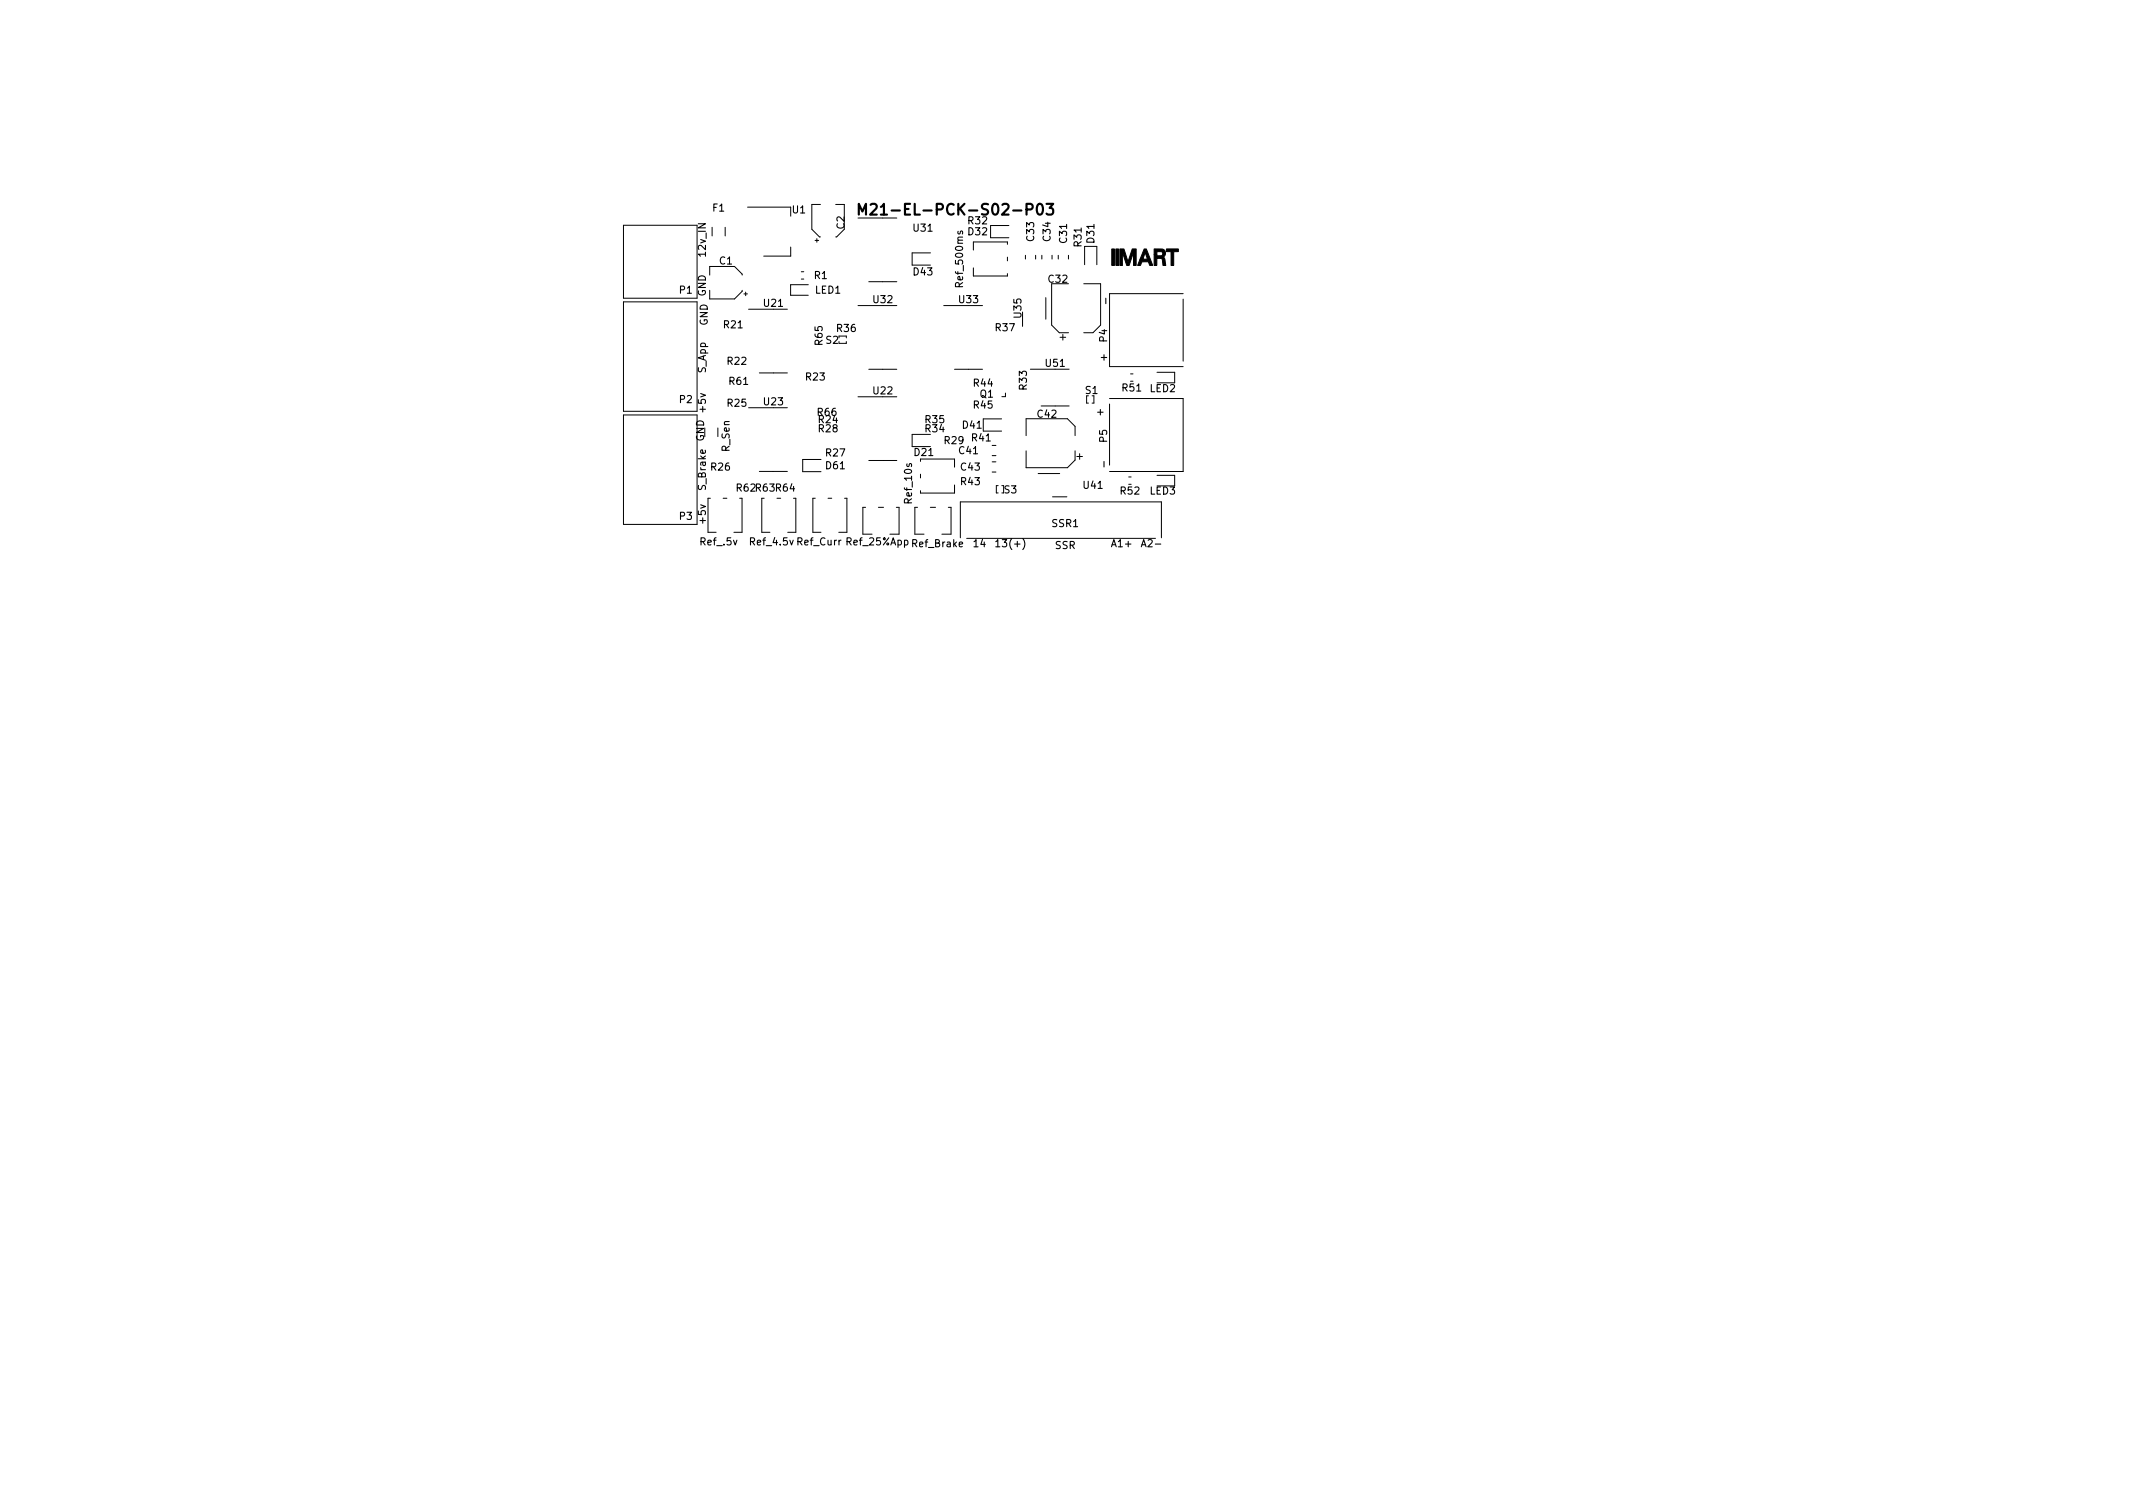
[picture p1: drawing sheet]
<svg xmlns="http://www.w3.org/2000/svg" width="297mm" height="210mm" viewBox="0 0 297 210" stroke-linecap="round" stroke-linejoin="round" font-family="sans-serif">
<defs><g id="words">
<text font-size="2.1" x="122.4" y="30">M21-EL-PCK-S02-P03</text>
<g font-size="1.4">
<text x="99.3" y="29.5">F1</text>
<text x="110.4" y="29.7">U1</text>
<text x="98.3" y="35.6" transform="rotate(-90 98.3 35.6)">12v_IN</text>
<text x="117.6" y="31.9" transform="rotate(-90 117.6 31.9)">C2</text>
<text x="127.2" y="32.2">U31</text>
<text x="134.9" y="32.8">D32</text>
<text x="134.9" y="31.2">R32</text>
<text x="144" y="33.5" transform="rotate(-90 144 33.5)">C33</text>
<text x="146.3" y="33.5" transform="rotate(-90 146.3 33.5)">C34</text>
<text x="148.6" y="33.8" transform="rotate(-90 148.6 33.8)">C31</text>
<text x="150.6" y="34.3" transform="rotate(-90 150.6 34.3)">R31</text>
<text x="152.4" y="33.8" transform="rotate(-90 152.4 33.8)">D31</text>
<text x="94.7" y="40.9">P1</text>
<text x="100.2" y="36.8">C1</text>
<text x="113.4" y="38.8">R1</text>
<text x="113.5" y="40.9">LED1</text>
<text x="127.2" y="38.3">D43</text>
<text x="134.1" y="39.7" transform="rotate(-90 134.1 39.7)">Ref_500ms</text>
<text x="146" y="39.4">C32</text>
<text x="98.5" y="45.4" transform="rotate(-90 98.5 45.4)">GND GND</text>
<text x="100.8" y="45.7">R21</text>
<text x="106.4" y="42.7">U21</text>
<text x="115" y="47.9">S2</text>
<text x="116.6" y="46.2">R36</text>
<text x="121.7" y="42.2">U32</text>
<text x="133.6" y="42.2">U33</text>
<text x="138.7" y="46.1">R37</text>
<text x="142.2" y="44.2" transform="rotate(-90 142.2 44.2)">U35</text>
<text x="154.2" y="47.6" transform="rotate(-90 154.2 47.6)">P4</text>
<text x="154.4" y="42.1" transform="rotate(-90 154.4 42.1)">-</text>
<text x="98.3" y="52" transform="rotate(-90 98.3 52)">S_App</text>
<text x="101.3" y="50.8">R22</text>
<text x="101.6" y="53.6">R61</text>
<text x="112.3" y="53">R23</text>
<text x="114.5" y="48" transform="rotate(-90 114.5 48)">R65</text>
<text x="135.6" y="53.8">R44</text>
<text x="145.7" y="51.1">U51</text>
<text x="154.2" y="50.2" transform="rotate(-90 154.2 50.2)">+</text>
<text x="94.7" y="56.1">P2</text>
<text x="98.3" y="57.3" transform="rotate(-90 98.3 57.3)">+5v</text>
<text x="101.3" y="56.6">R25</text>
<text x="106.4" y="56.4">U23</text>
<text x="113.9" y="57.9">R66</text>
<text x="114" y="58.9">R24</text>
<text x="121.7" y="54.9">U22</text>
<text x="128.9" y="58.9">R35</text>
<text x="134.1" y="59.7">D41</text>
<text x="135.6" y="56.9">R45</text>
<text x="136.5" y="55.4">Q1</text>
<text x="143" y="54.2" transform="rotate(-90 143 54.2)">R33</text>
<text x="144.5" y="58.2">C42</text>
<text x="151.2" y="54.9">S1</text>
<text x="153.7" y="57.8" transform="rotate(-90 153.7 57.8)">+</text>
<text x="156.3" y="54.5">R51</text>
<text x="160.1" y="54.6">LED2</text>
<text x="98" y="61.5" transform="rotate(-90 98 61.5)">GND</text>
<text x="99.1" y="65.5">R26</text>
<text x="101.6" y="62.9" transform="rotate(-90 101.6 62.9)">R_Sen</text>
<text x="114" y="60.2">R28</text>
<text x="115.1" y="65.3">D61</text>
<text x="115.1" y="63.5">R27</text>
<text x="127.4" y="63.5">D21</text>
<text x="128.9" y="60.2">R34</text>
<text x="131.6" y="61.8">R29</text>
<text x="133.6" y="63.2">C41</text>
<text x="133.9" y="65.5">C43</text>
<text x="135.4" y="61.5">R41</text>
<text x="154.2" y="64.9" transform="rotate(-90 154.2 64.9)">-</text>
<text x="154.2" y="61.6" transform="rotate(-90 154.2 61.6)">P5</text>
<text x="98.3" y="68.2" transform="rotate(-90 98.3 68.2)">S_Brake</text>
<text x="102.6" y="68.4">R62R63 R64</text>
<text x="127" y="70" transform="rotate(-90 127 70)">Ref_10s</text>
<text x="133.9" y="67.6">R43</text>
<text x="139.9" y="68.7">S3</text>
<text x="150.9" y="68.1">U41</text>
<text x="156.1" y="68.9">R52</text>
<text x="160.1" y="68.9">LED3</text>
<text x="94.7" y="72.4">P3</text>
<text x="97.6" y="75.9">Ref_.5v</text>
<text x="98.3" y="72.8" transform="rotate(-90 98.3 72.8)">+5v</text>
<text x="104.6" y="75.9">Ref_4.5v Ref_Curr Ref_25%App Ref_Brake</text>
<text x="135.6" y="76.2">14</text>
<text x="139.1" y="76.2">13(+)</text>
<text x="146.5" y="73.4">SSR1</text>
<text x="146.9" y="76.4">SSR</text>
<text x="154.9" y="76.2">A1+</text>
<text x="159.2" y="76.2">A2-</text>
</g>
</g></defs>
<path d="M119.6 29.9v-1.5l.5 1.1 .5-1.1v1.5M121.2 28.5l.3-.1 .5 .1a.41 .41 0 0 1 0 .5l-.8 .9h.9M144.5 28.5a.36 .36 0 0 1 .4-.1 .36 .36 0 0 1 .3 .3 .77 .77 0 0 1-.5 1.2 .91 .91 0 0 1-.2-1.4zM145.7 28.4h1l-.5 .6a.41 .41 0 0 1 .5 .2v.4l-.2 .2-.5 .1-.3-.2" fill="none" stroke="#000" stroke-width=".3"/>
<path d="M154.8 34.7h.4v2.3h-.4zM155.4 34.7h.4v2.3h-.4zM155.9 34.7h.6l.6 1.7 .6-1.7h.5v2.3h-.3l-.1-1.9-.6 1.9h-.3l-.6-1.9v1.9h-.4zM159.3 34.7h.3l.9 2.2-.4 .1-.1-.2a.32 .32 0 0 0-.1-.3 .32 .32 0 0 0-.3 0h-.6v.1a.32 .32 0 0 1-.2 .3 .32 .32 0 0 1-.4 0l.4-.8h1l-.3-1-.3 1h-.4zM160.7 34.7h.6a.7 .7 0 0 1 .8 .1 .7 .7 0 0 1 .1 .8l-.2 .2a1.58 1.58 0 0 1 .3 1.2h-.3l-.1-.3a.52 .52 0 0 0-.4-.7h-.4v1h-.4v-1.5h.4a.47 .47 0 0 0 .6 .1 .32 .32 0 0 0 .2-.4 .32 .32 0 0 0-.5-.2h-.3v.5h-.4zM162.4 34.7h1.7v.3h-.6l-.1 2h-.3v-1.9l-.7-.1z" fill="#000" stroke="#000" stroke-width=".14"/>
<g fill="none" stroke="#000" stroke-width=".14">
<path d="M86.8 31.4h10.3v10.1h-10.3zM98.8 38.3v-1.2h3.5l1.1 1.1v.1M99.2 31.7v1.2M101 31.7v1.2M104.1 28.8h6M110.1 34.4v1.3h-3.7M111.6 38.9h.3M111.6 37.8h.3M112.6 39.6h-2.5v1.5h2.5M113.5 33.5h.5M113.8 33.2v.5M114.3 28.5h-1.2v3.4l1 1.1h.2"/>
<path d="M116.4 28.5h1.2v3.4l-1.1 1.1h-.1M119.5 30.4h3.4M121 39.2h3.9M129.6 35.2h-2.6v1.7h2.6M135.6 37.3v1.1h4.7v-.3M140.3 34v-.3h-4.7v1.1M140.3 35.8v.5M140.5 31.4h-2.6v1.7h2.6M142.8 35.5v.6M144.2 35.5v.6M145.1 35.5v.6M146.5 35.5v.6"/>
<path d="M147.4 35.5v.6M148.8 35.5v.6M148.8 39.5h-2.3v5.8l1 1h1.3M150.9 39.5h2.4v5.8l-1.1 1h-1.3M151 36.9v-2.6h1.7v2.6M86.8 42h10.3v15.3h-10.3zM100 59.6v1.2M103.4 40.4v.2l-1.1 1h-3.5M103.6 40.9h.5M103.8 40.7v.5M104.2 43.1h5.4M104.2 56.8h5.4"/>
<path d="M105.7 51.9h3.9M116.8 46.8h1.1v.2M117.9 47.6v.2h-1.1M119.5 55.2h5.4M119.5 42.5h5.4M121 51.4h3.9M131.4 42.5h5.4M132.9 51.4h3.9M139.5 58.3h-2.6v1.7h2.6M140 54.7v.5h-.5M142.4 43.4v2M143.5 51.4h5.4"/>
<path d="M145 56.5h3.9M145.6 41.4v3M147.6 47h.8M148 46.6v.8M151.3 55.1v1h.3M152.3 55.1v1h-.2M154.5 56.3v8.5M154.5 55.5h10.3v10.2h-10.3M157.4 52.1h.4M161.1 51.8h2.5v1.5h-2.5M164.8 40.9h-10.3v10.1h10.3M164.8 41.7v8.6"/>
<path d="M97.1 73h-10.3v-15.2h10.3v15.2M98.9 69.4h-.3v4.7h1.1M100.7 69.4h.5M103 69.4h.3v4.7h-1.1M105.7 65.6h3.9M106.4 69.4h-.3v4.7h1.1M108.2 69.4h.5M110.5 69.4h.3v4.7h-1.1M113.5 69.4h-.3v4.7h1.1M114.3 64h-2.5v1.7h2.5M115.3 69.4h.5M117.6 69.4h.3v4.7h-1.1"/>
<path d="M120.5 70.6h-.3v3.8h1.2M121 64.1h3.9M122.3 70.6h.7M124.8 70.6h.4v3.8h-1.3M127.8 70.6h-.4v3.8h1.3M128.2 64.2v-.3h4.7v1.1M128.2 66v.5M129.6 70.6h.7M129.6 60.5h-2.6v1.7h2.6M132.1 70.6h.3v3.8h-1.2M132.9 67.5v1.2h-4.7v-.4M133.7 74.9v-5h28v5"/>
<path d="M134.6 75h26.3M138.2 63.4h.5M138.2 62h.5M138.2 65.7h.5M138.2 64.3h.5M139 67.6h-.3v1h.3M142.9 60.7v-2.4h5.7l1.1 1.1v1.3M142.9 62.8v2.3h5.7l1.1-1v-1.3M144.6 65.9h3M146.6 69.2h2M150 63.6h.7M150.3 63.2v.8"/>
<path d="M157.2 66.4h.3M161.1 66.2h2.5v1.5h-2.5"/>
</g>
<path d="M138.7 75.4l.3-.3v1M138.7 76.1h.5" fill="none" stroke="#000" stroke-width=".15"/>
<use href="#words"/>
</svg>
